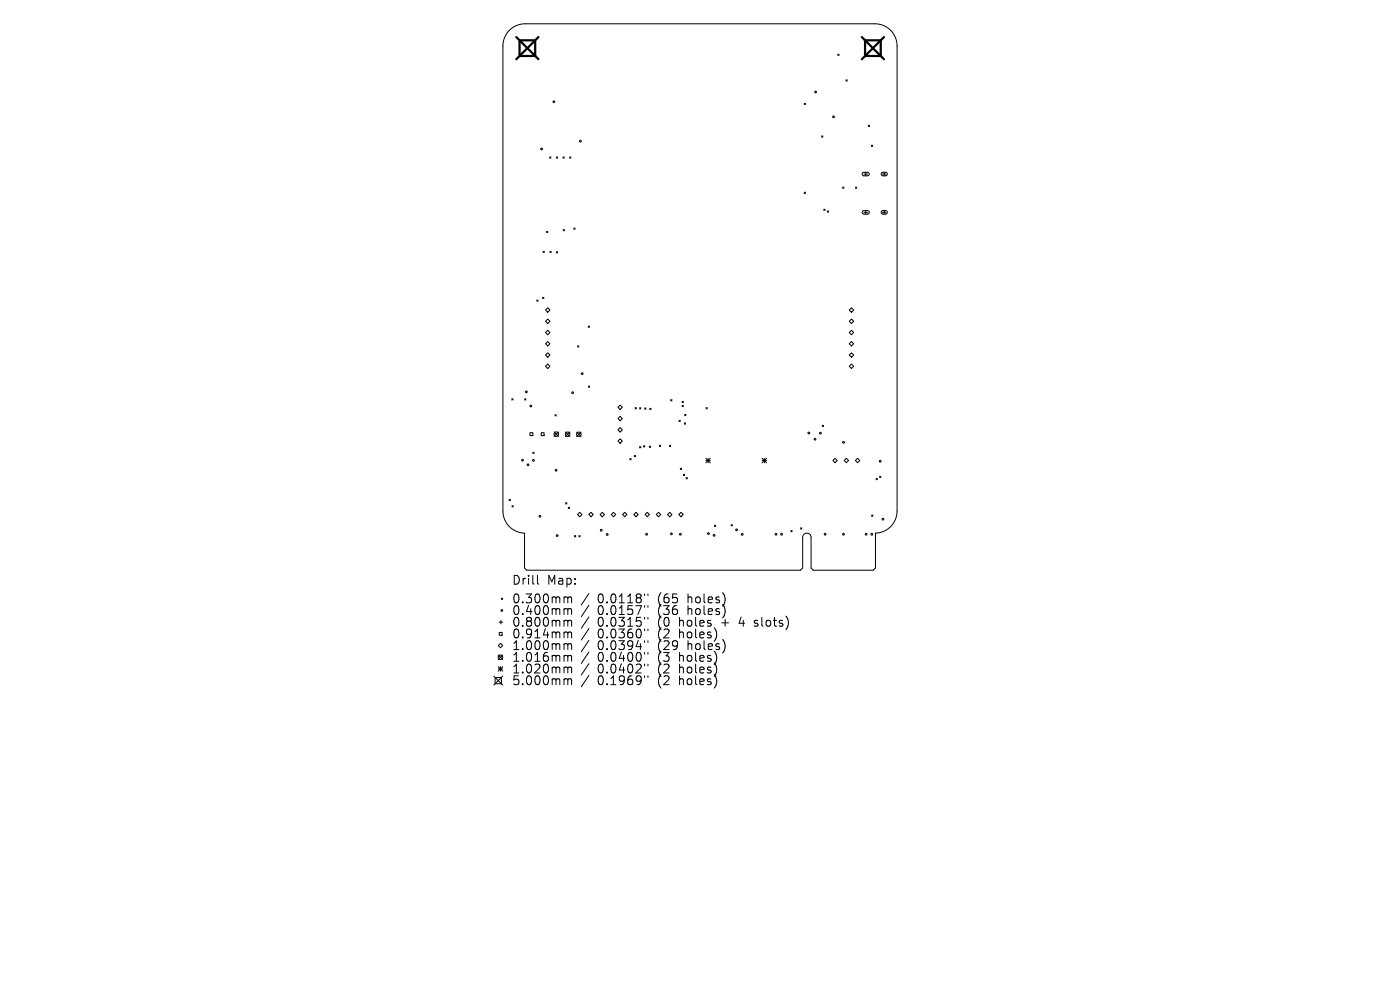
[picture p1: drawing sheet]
<svg xmlns="http://www.w3.org/2000/svg" width="297mm" height="210mm" viewBox="0 0 297 210" stroke-linecap="round" stroke-linejoin="round" font-family="sans-serif">
<defs><g id="words">
<g font-size="2.6">
<text x="108.5" y="124.3">Drill</text>
<text x="116" y="124.3">Map:</text>
<text x="108.5" y="128.2">0.300mm</text>
<text x="108.5" y="130.7">0.400mm</text>
<text x="126.8" y="128.2">0.0118&quot;</text>
<text x="126.8" y="130.7">0.0157&quot;</text>
<text x="139.7" y="128.2">(65</text>
<text x="139.7" y="130.7">(36</text>
<text x="146.1" y="128.2">holes)</text>
<text x="146.1" y="130.7">holes)</text>
<text x="108.5" y="133.2">0.800mm</text>
<text x="108.5" y="135.7">0.914mm</text>
<text x="126.8" y="133.2">0.0315&quot;</text>
<text x="126.8" y="135.7">0.0360&quot;</text>
<text x="139.7" y="133.2">(0</text>
<text x="139.7" y="135.7">(2</text>
<text x="144.4" y="133.2">holes</text>
<text x="144.4" y="135.7">holes)</text>
<text x="153.5" y="133.2">+</text>
<text x="157.4" y="133.2">4</text>
<text x="160.8" y="133.2">slots)</text>
<text x="108.5" y="138.2">1.000mm</text>
<text x="108.5" y="140.6">1.016mm</text>
<text x="108.5" y="143.1">1.020mm</text>
<text x="126.8" y="138.2">0.0394&quot;</text>
<text x="126.8" y="140.6">0.0400&quot;</text>
<text x="126.8" y="143.1">0.0402&quot;</text>
<text x="139.7" y="138.2">(29</text>
<text x="139.7" y="140.6">(3</text>
<text x="139.7" y="143.1">(2</text>
<text x="144.4" y="140.6">holes)</text>
<text x="144.4" y="143.1">holes)</text>
<text x="146.1" y="138.2">holes)</text>
<text x="108.5" y="145.6">5.000mm</text>
<text x="126.8" y="145.6">0.1969&quot;</text>
<text x="139.7" y="145.6">(2</text>
<text x="144.4" y="145.6">holes)</text>
</g>
</g></defs>
<g fill="none" stroke="#000" stroke-width=".21">
<path d="M108.1 6.4a4.7 4.7 0 0 1 3.3-1.4h74.2a4.7 4.7 0 0 1 4.7 4.7v98.7a4.7 4.7 0 0 1-4.6 4.7v7.4l-.4 .5h-12.8l-.4-.5v-6.5a.89 .89 0 0 0-.9-.9 .89 .89 0 0 0-.9 .9v6.5l-.5 .5h-58.1l-.4-.5v-7.4a4.7 4.7 0 0 1-4.6-4.7v-98.7a4.7 4.7 0 0 1 1.4-3.3zM177.7 11.5l.3 .3M178 11.5l-.3 .3M179.5 16.9l.2 .3M179.7 16.9l-.2 .3M116.6 33.3l.3 .3M116.9 33.3l-.3 .3M118 33.3l.3 .3M118.3 33.3l-.3 .3M119.4 33.3l.3 .3M119.7 33.3l-.3 .3M120.8 33.3l.3 .3"/>
<path d="M121.1 33.3l-.3 .3M170.6 21.9l.3 .3M170.9 21.9l-.3 .3M174.3 28.8l.3 .3M174.6 28.8l-.3 .3M178.8 39.7l.2 .3M179 39.7l-.2 .3M181.5 39.7l.3 .3M181.8 39.7l-.3 .3M183 36.7l1.1-.1 .3 .1v.3l-.3 .3h-.9l-.3-.3zM183.3 36.9h.7M183.7 36.5v.8"/>
<path d="M184.2 26.6l.3 .2M184.5 26.6l-.3 .2M184.9 30.8l.2 .3M185.1 30.8l-.2 .3M187 36.7l1-.1 .2 .2v.2l-.3 .3h-.7l-.3-.3zM187.2 36.9h.8M187.6 36.5v.8M115.2 53.3l.3 .3M115.5 53.3l-.3 .3M115.9 49.1l.3 .2M116.2 49.1l-.3 .2M116.7 53.3l.2 .3"/>
<path d="M116.9 53.3l-.2 .3M118 53.4l.3 .3M118.3 53.4l-.3 .3M119.5 48.7l.3 .3M119.8 48.7l-.3 .3M121.7 48.4l.3 .2M122 48.4l-.3 .2M170.6 40.8l.3 .2M170.9 40.8l-.3 .2M174.8 44.4l.2 .2M175 44.4l-.2 .2M175.5 44.7l.3 .3"/>
<path d="M175.8 44.7l-.3 .3M183 44.8l1.1-.1 .3 .2v.2l-.3 .3h-.9l-.3-.3zM183.3 45h.7M183.7 44.7v.7M187 44.8l1-.1 .2 .2v.3l-.3 .2h-.7l-.3-.3zM187.2 45h.8M187.6 44.7v.7M113.9 63.6l.3 .3M114.2 63.6l-.3 .3M115.1 63.1l.3 .2M115.4 63.1l-.3 .2M115.7 65.8l.5-.5 .5 .5-.5 .4z"/>
<path d="M115.7 75.3l.5-.5 .5 .5-.5 .5zM115.7 77.7l.5-.5 .5 .5-.5 .5zM116.2 67.7l.5 .5-.5 .4-.5-.4zM116.2 70.1l.5 .4-.5 .5-.5-.5zM116.2 72.5l.5 .4-.5 .5-.5-.5zM122.5 73.4l.3 .2M122.8 73.4l-.3 .2M124.8 69.2l.3 .2M125.1 69.2l-.3 .2M180.2 65.8l.4-.5 .5 .5-.5 .4zM180.2 68.2l.4-.5 .5 .5-.5 .4zM180.2 70.5l.4-.4 .5 .4-.5 .5z"/>
<path d="M180.2 72.9l.4-.4 .5 .4-.5 .5zM180.2 75.3l.4-.5 .5 .5-.5 .5zM180.2 77.7l.4-.5 .5 .5-.5 .5zM108.6 84.6l.2 .3M108.8 84.6l-.2 .3M111.3 84.6l.3 .3M111.6 84.6l-.3 .3M112.4 91.8h.6v.6h-.6zM113 95.9l.3 .3M113.3 95.9l-.3 .3M114.8 91.8h.6v.6h-.6zM117.5 91.6l1 1"/>
<path d="M117.7 88l.3 .2M118 88l-.3 .2M118.5 91.6l-1 1M119.9 91.6l1 1M120.9 91.6l-1 1M122.3 91.7l1 .9M123.3 91.7l-1 .9M124.8 81.9l.3 .3M125.1 81.9l-.3 .3M131.1 86.4l.5-.5 .4 .5-.4 .5zM131.1 91.2l.5-.5 .4 .5-.4 .4zM131.1 93.6l.5-.5 .4 .5-.4 .4z"/>
<path d="M131.6 88.3l.4 .5-.4 .5-.5-.5zM133.6 97.3l.3 .2M133.9 97.3l-.3 .2M134.5 96.6l.3 .3M134.7 86.5l.3 .2M134.8 96.6l-.3 .3M135 86.5l-.3 .2M135.7 86.5l.3 .3M135.7 94.7l.3 .3M136 86.5l-.3 .3M136 94.7l-.3 .3M136.5 94.5l.3 .3"/>
<path d="M136.8 86.5l.2 .3M136.8 94.5l-.3 .3M137 86.5l-.2 .3M137.7 94.6l.3 .3M137.8 86.6l.3 .3M138 94.6l-.3 .3M138.1 86.6l-.3 .3M139.9 94.4l.3 .3M140.2 94.4l-.3 .3M142 94.4l.3 .3M142.3 84.8l.3 .2M142.3 94.4l-.3 .3"/>
<path d="M142.6 84.8l-.3 .2M144 89.1l.3 .3M144.3 89.1l-.3 .3M144.3 99.3l.3 .3M144.6 99.3l-.3 .3M144.7 85.1l.3 .3M144.7 86l.3 .3M145 85.1l-.3 .3M145 86l-.3 .3M145.2 89.7l.2 .3M145.2 87.9l.3 .3M145.4 89.7l-.2 .3"/>
<path d="M145.5 87.9l-.3 .3M149.7 97.2l1 1M149.7 97.7h1M149.8 86.5l.3 .2M150.1 86.5l-.3 .2M150.2 97.2v1M150.7 97.2l-1 1M161.7 97.7h.9M161.7 97.2l.9 1M162.2 97.2v1M162.6 97.2l-.9 1M174.4 90.2l.3 .3"/>
<path d="M174.7 90.2l-.3 .3M177.2 97.2l.4 .5-.4 .5-.5-.5zM179.1 97.7l.4-.5 .5 .5-.5 .5zM181.9 97.2l.5 .5-.5 .5-.4-.5zM108 105.9l.3 .3M108.3 105.9l-.3 .3M108.6 107.3l.3 .3M108.9 107.3l-.3 .3M120 106.6l.3 .3M120.3 106.6l-.3 .3M120.5 107.6l.3 .3M120.8 107.6l-.3 .3"/>
<path d="M121.9 113.6l.2 .3M122.1 113.6l-.2 .3M122.5 109.1l.5-.4 .5 .4-.5 .5zM122.8 113.6l.3 .3M123.1 113.6l-.3 .3M124.9 109.1l.5-.4 .4 .4-.4 .5zM127.3 109.1l.5-.4 .4 .4-.4 .5zM129.7 109.1l.5-.4 .4 .4-.4 .5zM132.1 109.1l.4-.4 .5 .4-.5 .5zM134.5 109.1l.4-.4 .5 .4-.5 .5zM136.8 109.1l.5-.4 .5 .4-.5 .5zM139.2 109.1l.5-.4 .5 .4-.5 .5z"/>
<path d="M141.6 109.1l.5-.4 .5 .4-.5 .5zM144 109.1l.5-.4 .4 .4-.4 .5zM145 100.6l.3 .3M145.3 100.6l-.3 .3M145.5 101.3l.3 .3M145.8 101.3l-.3 .3M151.6 111.4l.2 .3M151.8 111.4l-.2 .3M155.1 111.3l.3 .3M155.4 111.3l-.3 .3M167.8 112.5l.3 .3M168.1 112.5l-.3 .3"/>
<path d="M169.8 112l.3 .2M170.1 112l-.3 .2M184.9 109.3l.3 .2M185.2 109.3l-.3 .2M185.8 101.5l.3 .3M186.1 101.5l-.3 .3M186.6 101l.3 .3M186.9 101l-.3 .3M105.7 138.9l.9 1M105.9 132h.7M105.9 134.2h.6v.6h-.6zM106.2 136.5l.4 .4-.4 .5-.5-.5z"/>
<path d="M106.3 131.6v.8M106.4 126.9l.2 .3M106.6 126.9l-.2 .3M106.6 138.9l-.9 1M114 122.1v1.6l.3 .2M119.9 126.6l.5 .1 .1 .2M119.9 129.1l.5 .1 .1 .2M119.9 131.6l.5 .1 .1 .2M119.9 134.1l.5 .1 .1 .1M119.9 136.5l.5 .1 .1 .2M119.9 139l.5 .1 .1 .2M120.5 126.9l.2-.3 .5 .1 .1 1.2"/>
<path d="M120.5 126.9v1M120.5 129.4v1M120.5 131.9v.9M120.5 134.3v1M120.5 136.8v1M120.5 139.3v1M120.5 129.4l.2-.3 .5 .1 .1 1.2M120.5 131.9l.2-.3 .5 .1 .1 1.1M120.5 134.3l.2-.2 .5 .1 .1 1.1M120.5 136.8l.2-.3 .5 .1 .1 1.2M120.5 139.3l.2-.3 .5 .1 .1 1.2M124.9 125.9l-1.6 2.4"/>
<path d="M124.9 128.4l-1.6 2.4M124.9 130.9l-1.6 2.4M124.9 133.3l-1.6 2.5M124.9 135.8l-1.6 2.4M124.9 138.3l-1.6 2.4M136.7 126v.4M136.7 128.5v.3M136.7 131v.3M136.7 133.4v.4M136.7 135.9v.4M136.7 138.4v.4M137.5 126v.4"/>
<path d="M137.5 128.5v.3M137.5 131v.3M137.5 133.4v.4M137.5 135.9v.4M137.5 138.4v.4M160 132.7l.2 .1M160.1 131.7v.4M104.8 143.4l1.8 1.9M105 143.7h1.4v1.3h-1.4zM105.7 141.4l.9 1M105.7 141.9h.9M106.2 141.4v1"/>
<path d="M106.6 141.4l-.9 1M106.6 143.4l-1.8 1.9M119.9 141.5l.5 .1 .1 .2M119.9 144l.5 .1 .1 .2M120.5 141.8v1M120.5 144.3v.9M120.5 141.8l.2-.3 .5 .1 .1 1.2M120.5 144.3l.2-.3 .5 .1 .1 1.1M124.9 140.8l-1.6 2.4M124.9 143.3l-1.6 2.4M136.7 140.9v.3M136.7 143.4v.3"/>
<path d="M137.5 140.9v.3M137.5 143.4v.3"/>
<circle cx="173" cy="19.5" r=".19"/>
<circle cx="114.9" cy="31.6" r=".19"/>
<circle cx="117.5" cy="21.6" r=".19"/>
<circle cx="123.1" cy="29.9" r=".19"/>
<circle cx="176.8" cy="24.8" r=".19"/>
<circle cx="123.5" cy="79.3" r=".19"/>
<circle cx="110.8" cy="97.6" r=".19"/>
<circle cx="111.7" cy="83.1" r=".19"/>
<circle cx="112" cy="98.6" r=".19"/>
<circle cx="112.6" cy="86.1" r=".19"/>
<circle cx="113.2" cy="97.7" r=".19"/>
<circle cx="118" cy="99.8" r=".19"/>
<circle cx="118" cy="92.1" r=".48"/>
<circle cx="120.4" cy="92.1" r=".48"/>
<circle cx="121.5" cy="83.3" r=".19"/>
<circle cx="122.8" cy="92.1" r=".48"/>
<circle cx="171.6" cy="91.9" r=".19"/>
<circle cx="172.9" cy="93.2" r=".19"/>
<circle cx="174" cy="91.9" r=".19"/>
<circle cx="178.9" cy="93.8" r=".19"/>
<circle cx="186.7" cy="97.8" r=".19"/>
<circle cx="114.5" cy="109.5" r=".19"/>
<circle cx="118.2" cy="113.6" r=".19"/>
<circle cx="127.5" cy="112.5" r=".19"/>
<circle cx="128.8" cy="113.4" r=".19"/>
<circle cx="137.2" cy="113.3" r=".19"/>
<circle cx="142.4" cy="113.2" r=".19"/>
<circle cx="144.3" cy="113.3" r=".19"/>
<circle cx="150.3" cy="113.2" r=".19"/>
<circle cx="151.5" cy="113.6" r=".19"/>
<circle cx="156.3" cy="112.4" r=".19"/>
<circle cx="157.5" cy="113.4" r=".19"/>
<circle cx="164.6" cy="113.3" r=".19"/>
<circle cx="165.8" cy="113.3" r=".19"/>
<circle cx="175" cy="113.3" r=".19"/>
<circle cx="178.9" cy="113.3" r=".19"/>
<circle cx="183.7" cy="113.3" r=".19"/>
<circle cx="184.9" cy="113.3" r=".19"/>
<circle cx="187.3" cy="110.1" r=".19"/>
<circle cx="106.2" cy="139.4" r=".48"/>
<circle cx="106.5" cy="129.5" r=".19"/>
</g>
<path d="M109.5 7.9l4.7 4.7M110.2 8.6h3.3v3.3h-3.3zM114.2 7.9l-4.7 4.7M182.8 7.9l4.7 4.7M183.5 8.6h3.3v3.3h-3.3zM187.5 7.9l-4.7 4.7" fill="none" stroke="#000" stroke-width=".47"/>
<use href="#words"/>
</svg>
